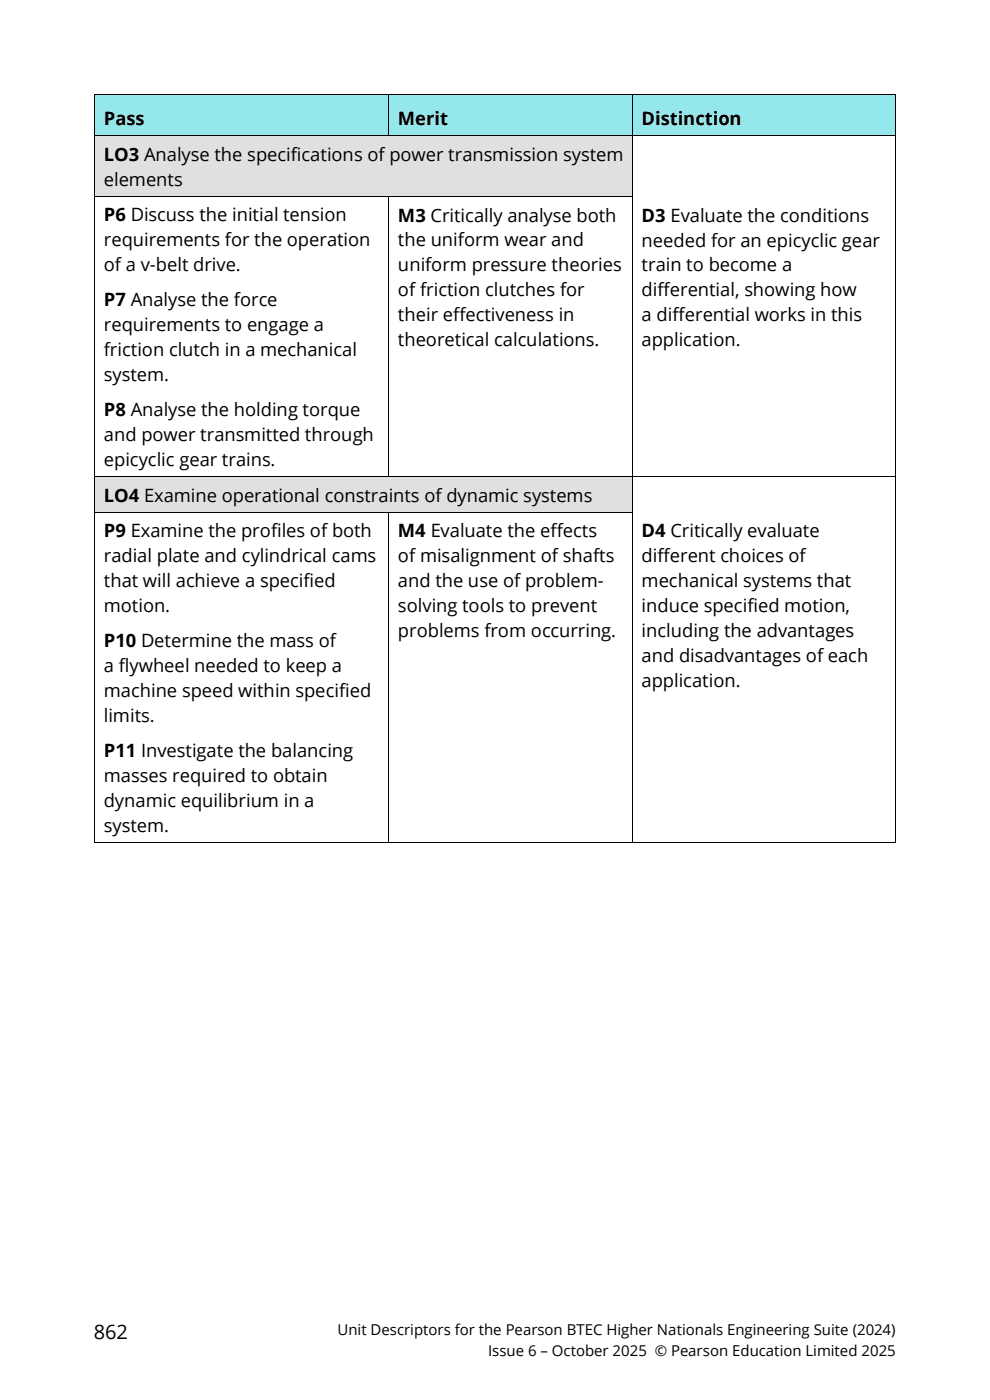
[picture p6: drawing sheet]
<svg xmlns="http://www.w3.org/2000/svg" width="210mm" height="297mm" viewBox="0 0 210 297" stroke-linecap="round" stroke-linejoin="round" font-family="sans-serif">
<defs><g id="words">
<text font-size="4.2" x="19.9" y="284.1">862</text>
<g font-size="3.9">
<text x="22" y="26.5">Pass</text>
<text x="84.4" y="26.5">Merit</text>
<text x="136.1" y="26.5">Distinction</text>
<text x="22" y="34.1">LO3 Analyse the specifications of power transmission system</text>
<text x="22" y="39.4">elements</text>
<text x="22" y="47">P6 Discuss the initial tension</text>
<text x="84.4" y="47">M3 Critically analyse both</text>
<text x="136.1" y="47">D3 Evaluate the conditions</text>
<text x="22" y="52.3">requirements for the operation</text>
<text x="84.4" y="52.3">the uniform wear and</text>
<text x="136.1" y="52.3">needed for an epicyclic gear</text>
<text x="22" y="57.6">of a v-belt drive.</text>
<text x="84.4" y="57.6">uniform pressure theories</text>
<text x="136.1" y="57.6">train to become a</text>
<text x="22" y="65">P7 Analyse the force</text>
<text x="84.4" y="62.9">of friction clutches for</text>
<text x="136.1" y="62.9">differential, showing how</text>
<text x="22" y="70.3">requirements to engage a</text>
<text x="84.4" y="68.2">their effectiveness in</text>
<text x="136.1" y="68.2">a differential works in this</text>
<text x="22" y="75.6">friction clutch in a mechanical</text>
<text x="84.4" y="73.5">theoretical calculations.</text>
<text x="136.1" y="73.5">application.</text>
<text x="22" y="80.9">system.</text>
<text x="22" y="88.3">P8 Analyse the holding torque</text>
<text x="22" y="93.6">and power transmitted through</text>
<text x="22" y="98.9">epicyclic gear trains.</text>
<text x="22" y="106.4">LO4 Examine operational constraints of dynamic systems</text>
<text x="22" y="114">P9 Examine the profiles of both</text>
<text x="22" y="119.3">radial plate and cylindrical cams</text>
<text x="84.4" y="114">M4 Evaluate the effects</text>
<text x="84.4" y="119.3">of misalignment of shafts</text>
<text x="136.1" y="114">D4 Critically evaluate</text>
<text x="136.1" y="119.3">different choices of</text>
<text x="22" y="124.6">that will achieve a specified</text>
<text x="84.4" y="124.6">and the use of problem-</text>
<text x="136.1" y="124.6">mechanical systems that</text>
<text x="22" y="129.9">motion.</text>
<text x="84.4" y="129.9">solving tools to prevent</text>
<text x="136.1" y="129.9">induce specified motion,</text>
<text x="22" y="137.3">P10 Determine the mass of</text>
<text x="84.4" y="135.2">problems from occurring.</text>
<text x="136.1" y="135.2">including the advantages</text>
<text x="22" y="142.6">a flywheel needed to keep a</text>
<text x="136.1" y="140.5">and disadvantages of each</text>
<text x="22" y="147.9">machine speed within specified</text>
<text x="136.1" y="145.8">application.</text>
<text x="22" y="153.2">limits.</text>
<text x="22" y="160.6">P11 Investigate the balancing</text>
<text x="22" y="165.9">masses required to obtain</text>
<text x="22" y="171.2">dynamic equilibrium in a</text>
<text x="22" y="176.5">system.</text>
</g>
<g font-size="3.2">
<text x="71.6" y="283.3">Unit Descriptors for the Pearson BTEC Higher Nationals Engineering Suite (2024)</text>
<text x="103.5" y="287.6">Issue 6 – October 2025 © Pearson Education Limited 2025</text>
</g>
</g></defs>
<g fill="#94e7ea">
<path d="M20.2 20.2h62.2v8.4h-62.2z" fill-rule="evenodd"/>
<path d="M82.6 20.2h51.5v8.4h-51.5z" fill-rule="evenodd"/>
<path d="M134.3 20.2h55.5v8.4h-55.5z" fill-rule="evenodd"/>
</g>
<g fill="#94e7ea">
<path d="M22 20.2h58.6v8.4h-58.6z"/>
<path d="M84.4 20.2h47.9v8.4h-47.9z"/>
<path d="M136.1 20.2h51.9v8.4h-51.9z"/>
</g>
<path d="M20 20h.2v.2h-.2zM82.4 20h.2v.2h-.2zM134.1 20h.2v.2h-.2zM189.8 20h.2v.2h-.2z" fill="#000"/>
<path d="M20.1 20.2v8.4M20.2 20.1h62.2M82.5 20.2v8.4M82.6 20.1h51.5M134.2 20.2v8.4M134.3 20.1h55.5M189.9 20.2v8.4" fill="none" stroke="#000" stroke-width=".21"/>
<path d="M20.2 28.8h113.9v12.7h-113.9z" fill-rule="evenodd" fill="#dfe1e1"/>
<g fill="#dfe1e1">
<path d="M22 28.8h110.3v6.4h-110.3z"/>
<path d="M22 35.2h110.3v6.3h-110.3z"/>
</g>
<path d="M20 28.6h.2v.2h-.2zM82.4 28.6h.2v.2h-.2zM134.1 28.6h.2v.2h-.2zM189.8 28.6h.2v.2h-.2zM20 41.5h.2v.2h-.2zM82.4 41.5h.2v.2h-.2zM134.1 41.5h.2v.2h-.2zM189.8 41.5h.2v.2h-.2z" fill="#000"/>
<path d="M20.1 28.8v12.7M20.2 28.7h62.2M82.6 28.7h51.5M134.2 28.8v12.7M134.3 28.7h55.5M189.9 28.8v12.7M20.1 41.7v59.3M20.2 41.6h62.2M82.5 41.7v59.3M82.6 41.6h51.5M134.2 41.7v59.3M189.9 41.7v59.3" fill="none" stroke="#000" stroke-width=".21"/>
<path d="M20.2 101.1h113.9v7.4h-113.9z" fill-rule="evenodd" fill="#dfe1e1"/>
<path d="M22 101.1h110.3v7.4h-110.3z" fill="#dfe1e1"/>
<path d="M20 101h.2v.1h-.2zM20 108.5h.2v.2h-.2zM82.4 101h.2v.1h-.2zM82.4 108.5h.2v.2h-.2zM134.1 101h.2v.1h-.2zM134.1 108.5h.2v.2h-.2zM189.8 101h.2v.1h-.2zM189.8 108.5h.2v.2h-.2zM20 178.6h.2v.1h-.2zM82.4 178.6h.2v.1h-.2zM134.1 178.6h.2v.1h-.2zM189.8 178.6h.2v.1h-.2z" fill="#000"/>
<g fill="none" stroke="#000" stroke-width=".21">
<path d="M20.1 101.1v7.4M20.1 108.7v69.9M20.2 101h62.2M20.2 108.6h62.2M82.5 108.7v69.9M82.6 101h51.5M82.6 108.6h51.5M134.2 101.1v7.4M134.2 108.7v69.9M134.3 101h55.5M189.9 101.1v7.4M189.9 108.7v69.9"/>
<path d="M20.2 178.6h62.2M82.6 178.6h51.5M134.3 178.6h55.5"/>
</g>
<use href="#words"/>
</svg>
